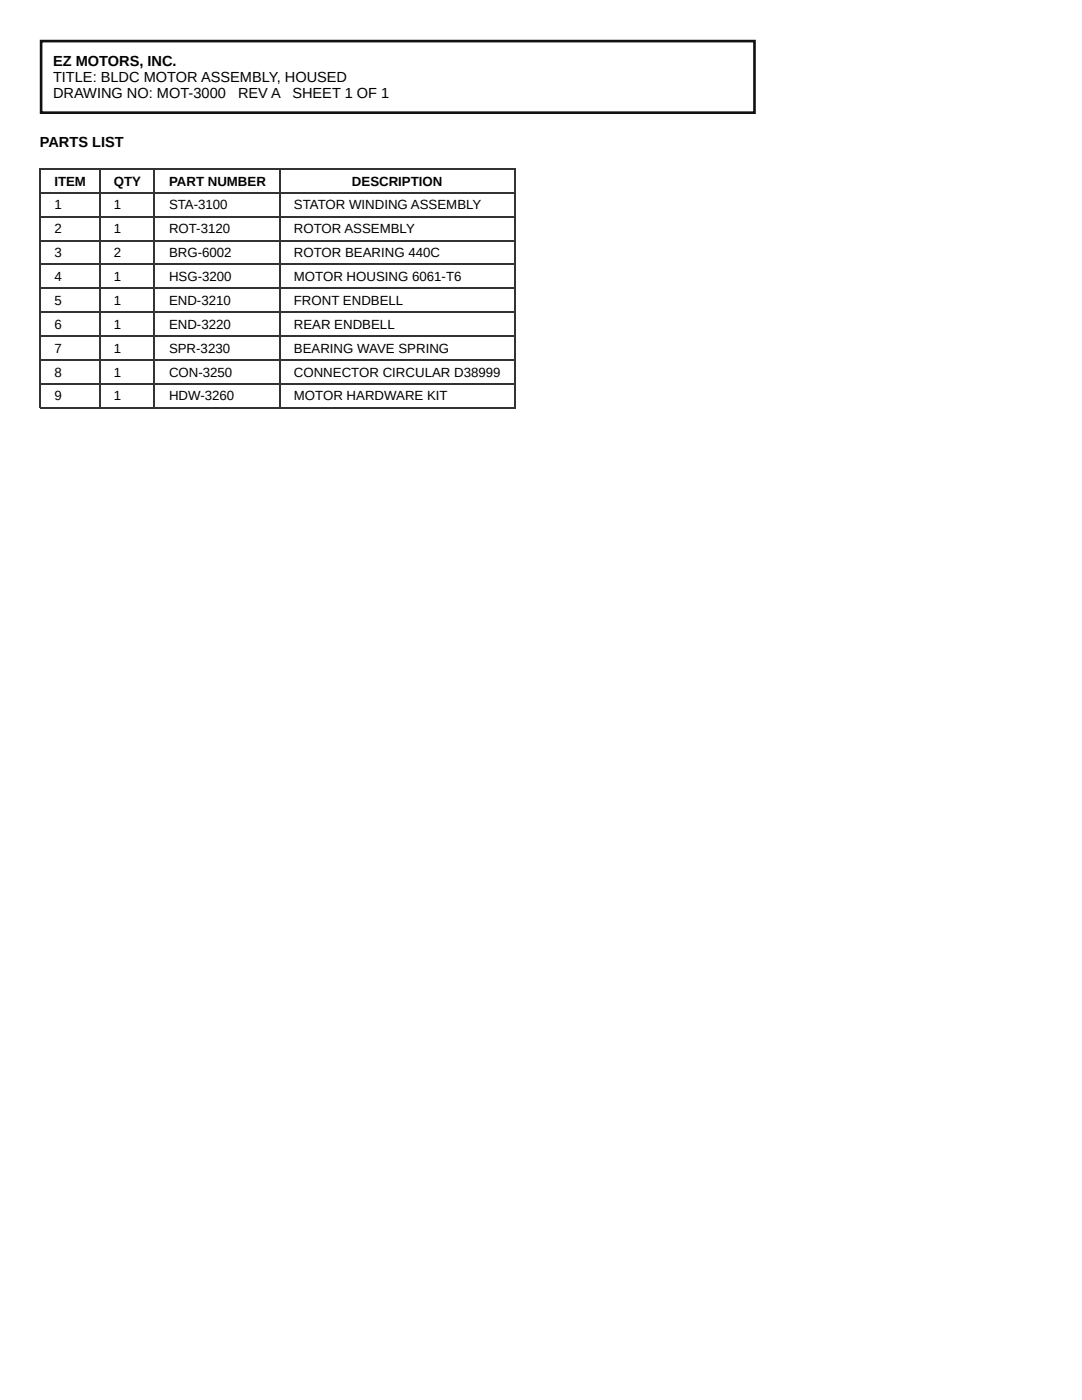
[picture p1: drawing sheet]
<svg xmlns="http://www.w3.org/2000/svg" width="216mm" height="279mm" viewBox="0 0 216 279" stroke-linecap="round" stroke-linejoin="round" font-family="sans-serif">
<defs><g id="words">
<g font-size="2.9">
<text x="10.6" y="13.2">EZ MOTORS, INC.</text>
<text x="10.6" y="16.4">TITLE: BLDC MOTOR ASSEMBLY, HOUSED</text>
<text x="10.6" y="19.6">DRAWING NO: MOT-3000</text>
<text x="47.5" y="19.6">REV A</text>
<text x="58.3" y="19.6">SHEET 1 OF 1</text>
<text x="7.9" y="29.4">PARTS LIST</text>
</g>
<g font-size="2.6">
<text x="10.8" y="37">ITEM</text>
<text x="10.8" y="41.8">1</text>
<text x="22.7" y="37">QTY</text>
<text x="22.7" y="41.8">1</text>
<text x="33.7" y="37">PART NUMBER</text>
<text x="33.7" y="41.8">STA-3100</text>
<text x="58.6" y="41.8">STATOR WINDING ASSEMBLY</text>
<text x="70.2" y="37">DESCRIPTION</text>
<text x="10.8" y="46.6">2</text>
<text x="22.7" y="46.6">1</text>
<text x="33.7" y="46.6">ROT-3120</text>
<text x="58.6" y="46.6">ROTOR ASSEMBLY</text>
<text x="10.8" y="51.3">3</text>
<text x="22.7" y="51.3">2</text>
<text x="33.7" y="51.3">BRG-6002</text>
<text x="58.6" y="51.3">ROTOR BEARING 440C</text>
<text x="10.8" y="56.1">4</text>
<text x="22.7" y="56.1">1</text>
<text x="33.7" y="56.1">HSG-3200</text>
<text x="58.6" y="56.1">MOTOR HOUSING 6061-T6</text>
<text x="10.8" y="60.9">5</text>
<text x="10.8" y="65.6">6</text>
<text x="22.7" y="60.9">1</text>
<text x="22.7" y="65.6">1</text>
<text x="33.7" y="60.9">END-3210</text>
<text x="33.7" y="65.6">END-3220</text>
<text x="58.6" y="60.9">FRONT ENDBELL</text>
<text x="58.6" y="65.6">REAR ENDBELL</text>
<text x="10.8" y="70.4">7</text>
<text x="22.7" y="70.4">1</text>
<text x="33.7" y="70.4">SPR-3230</text>
<text x="58.6" y="70.4">BEARING WAVE SPRING</text>
<text x="10.8" y="75.1">8</text>
<text x="22.7" y="75.1">1</text>
<text x="33.7" y="75.1">CON-3250</text>
<text x="58.6" y="75.1">CONNECTOR CIRCULAR D38999</text>
<text x="10.8" y="79.9">9</text>
<text x="22.7" y="79.9">1</text>
<text x="33.7" y="79.9">HDW-3260</text>
<text x="58.6" y="79.9">MOTOR HARDWARE KIT</text>
</g>
</g></defs>
<path d="M8.2 8.2h142.3v14.3h-142.3z" fill="none" stroke="#111" stroke-width=".53"/>
<g fill="none" stroke="#333" stroke-width=".26">
<path d="M7.9 33.7h95M7.9 38.5h95M8.1 33.6v47.9M20 33.6v47.9M30.8 33.6v47.9M56 33.6v47.9M102.8 33.6v47.9M7.9 43.3h95M7.9 48h95M7.9 52.8h95M7.9 57.5h95M7.9 62.3h95"/>
<path d="M7.9 67.1h95M7.9 71.8h95M7.9 76.6h95M7.9 81.4h95"/>
</g>
<use href="#words"/>
</svg>
